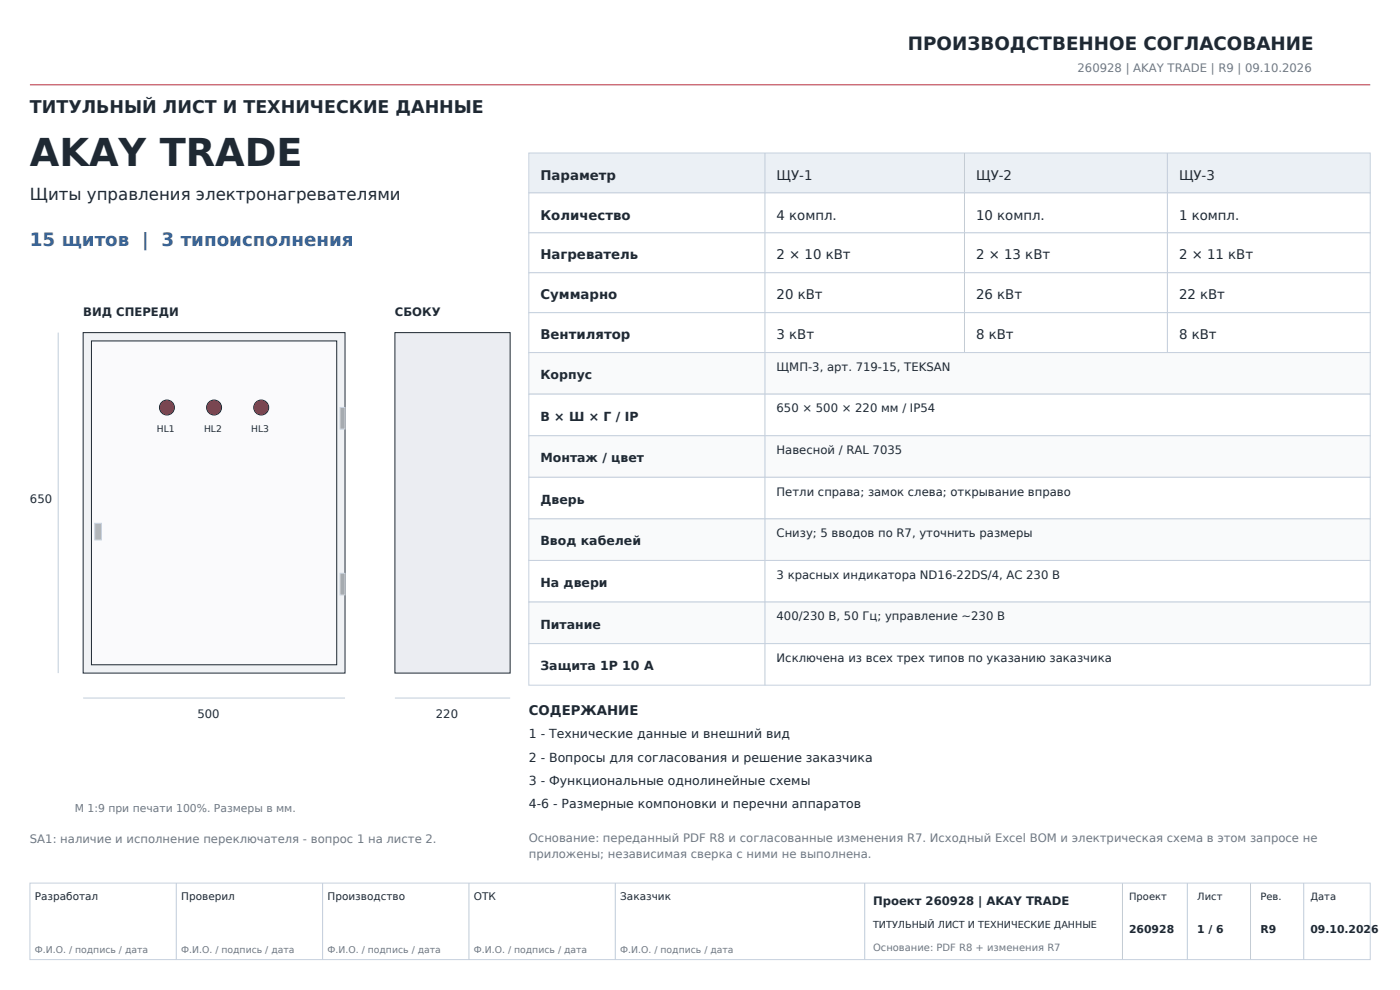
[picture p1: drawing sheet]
<svg xmlns="http://www.w3.org/2000/svg" width="297mm" height="210mm" viewBox="0 0 297 210" stroke-linecap="round" stroke-linejoin="round" font-family="sans-serif">
<defs><g id="words">
<text font-size="8.1" fill="#1f2933" x="6.3" y="35.3">AKAY TRADE</text>
<text font-size="3.9" fill="#1f2933" x="192.6" y="10.6">ПРОИЗВОДСТВЕННОЕ СОГЛАСОВАНИЕ</text>
<text font-size="3.9" fill="#33639c" x="6.3" y="52.2">15 щитов | 3 типоисполнения</text>
<text font-size="3.7" fill="#1f2933" x="6.3" y="24">ТИТУЛЬНЫЙ ЛИСТ И ТЕХНИЧЕСКИЕ ДАННЫЕ</text>
<text font-size="3.5" fill="#1f2933" x="6.3" y="42.3">Щиты управления электронагревателями</text>
<g font-size="2.8" fill="#1f2933">
<text x="114.7" y="38.1">Параметр</text>
<text x="164.7" y="38.1">ЩУ-1</text>
<text x="207.1" y="38.1">ЩУ-2</text>
<text x="250.1" y="38.1">ЩУ-3</text>
<text x="114.7" y="46.6">Количество</text>
<text x="164.7" y="46.6">4 компл.</text>
<text x="207.1" y="46.6">10 компл.</text>
<text x="250.1" y="46.6">1 компл.</text>
<text x="114.7" y="55">Нагреватель</text>
<text x="164.7" y="55">2 × 10 кВт</text>
<text x="207.1" y="55">2 × 13 кВт</text>
<text x="250.1" y="55">2 × 11 кВт</text>
<text x="114.7" y="63.5">Суммарно</text>
<text x="164.7" y="63.5">20 кВт</text>
<text x="207.1" y="63.5">26 кВт</text>
<text x="250.1" y="63.5">22 кВт</text>
<text x="114.7" y="72">Вентилятор</text>
<text x="164.7" y="72">3 кВт</text>
<text x="207.1" y="72">8 кВт</text>
<text x="250.1" y="72">8 кВт</text>
<text x="112.2" y="151.7">СОДЕРЖАНИЕ</text>
</g>
<g font-size="2.6" fill="#1f2933">
<text x="114.7" y="80.4">Корпус</text>
<text x="114.7" y="89.3">В × Ш × Г / IP</text>
<text x="114.7" y="98.1">Монтаж / цвет</text>
<text x="114.7" y="106.9">Дверь</text>
<text x="114.7" y="115.7">Ввод кабелей</text>
<text x="114.7" y="124.5">На двери</text>
<text x="114.7" y="133.3">Питание</text>
<text x="114.7" y="142.2">Защита 1P 10 A</text>
<text x="112.2" y="156.6">1 - Технические данные и внешний вид</text>
<text x="112.2" y="161.6">2 - Вопросы для согласования и решение заказчика</text>
<text x="112.2" y="166.5">3 - Функциональные однолинейные схемы</text>
<text x="112.2" y="171.4">4-6 - Размерные компоновки и перечни аппаратов</text>
</g>
<g font-size="2.5" fill="#6e7885">
<text x="228.6" y="15.2">260928 | AKAY TRADE | R9 | 09.10.2026</text>
<text x="6.3" y="178.9">SA1: наличие и исполнение переключателя - вопрос 1 на листе 2.</text>
<text x="112.2" y="178.5">Основание: переданный PDF R8 и согласованные изменения R7. Исходный Excel BOM и электрическая схема в этом запросе не</text>
<text x="112.2" y="182">приложены; независимая сверка с ними не выполнена.</text>
</g>
<g font-size="2.5" fill="#1f2933">
<text x="17.6" y="67">ВИД СПЕРЕДИ</text>
<text x="83.8" y="67">СБОКУ</text>
<text x="164.7" y="78.7">ЩМП-3, арт. 719-15, TEKSAN</text>
<text x="164.7" y="87.5">650 × 500 × 220 мм / IP54</text>
<text x="164.7" y="96.3">Навесной / RAL 7035</text>
<text x="6.3" y="106.7">650</text>
<text x="164.7" y="105.1">Петли справа; замок слева; открывание вправо</text>
<text x="164.7" y="113.9">Снизу; 5 вводов по R7, уточнить размеры</text>
<text x="164.7" y="122.8">3 красных индикатора ND16-22DS/4, AC 230 В</text>
<text x="164.7" y="131.6">400/230 В, 50 Гц; управление ~230 В</text>
<text x="164.7" y="140.4">Исключена из всех трех типов по указанию заказчика</text>
<text x="41.9" y="152.3">500</text>
<text x="92.5" y="152.3">220</text>
<text x="185.2" y="191.9">Проект 260928 | AKAY TRADE</text>
</g>
<text font-size="2.3" fill="#6e7885" x="15.9" y="172.2">М 1:9 при печати 100%. Размеры в мм.</text>
<g font-size="2.3" fill="#1f2933">
<text x="239.5" y="197.9">260928</text>
<text x="254" y="197.9">1 / 6</text>
<text x="267.4" y="197.9">R9</text>
<text x="278" y="197.9">09.10.2026</text>
</g>
<g font-size="2.2" fill="#1f2933">
<text x="7.4" y="190.9">Разработал</text>
<text x="38.5" y="190.9">Проверил</text>
<text x="69.5" y="190.9">Производство</text>
<text x="100.5" y="190.9">ОТК</text>
<text x="131.6" y="190.9">Заказчик</text>
</g>
<g font-size="2.1" fill="#1f2933">
<text x="239.5" y="190.9">Проект</text>
<text x="254" y="190.9">Лист</text>
<text x="267.4" y="190.9">Рев.</text>
<text x="278" y="190.9">Дата</text>
</g>
<text font-size="2.1" fill="#6e7885" x="185.2" y="201.8">Основание: PDF R8 + изменения R7</text>
<text font-size="2" fill="#1f2933" x="185.2" y="196.8">ТИТУЛЬНЫЙ ЛИСТ И ТЕХНИЧЕСКИЕ ДАННЫЕ</text>
<g font-size="2" fill="#6e7885">
<text x="7.4" y="202.1">Ф.И.О. / подпись / дата</text>
<text x="38.5" y="202.1">Ф.И.О. / подпись / дата</text>
<text x="69.5" y="202.1">Ф.И.О. / подпись / дата</text>
<text x="100.5" y="202.1">Ф.И.О. / подпись / дата</text>
<text x="131.6" y="202.1">Ф.И.О. / подпись / дата</text>
</g>
<g font-size="1.9" fill="#1f2933">
<text x="33.3" y="91.7">HL1</text>
<text x="43.3" y="91.7">HL2</text>
<text x="53.3" y="91.7">HL3</text>
</g>
</g></defs>
<path d="M6.3 18h284.4" fill="none" stroke="#d61c2e" stroke-width=".21"/>
<path d="M6.3 187.3h284.4v16.3h-284.4z" fill-rule="evenodd" fill="#fff" stroke="#c7d1de" stroke-width=".21"/>
<path d="M37.4 187.3v16.3M68.4 187.3v16.3M99.5 187.3v16.3M130.5 187.3v16.3M183.4 187.3v16.3M238.1 187.3v16.3M251.9 187.3v16.3M265.3 187.3v16.3M276.6 187.3v16.3" fill="none" stroke="#bfccd9" stroke-width=".21"/>
<path d="M17.6 70.6h55.6v72.2h-55.6z" fill-rule="evenodd" fill="#f0f2f5" stroke="#1f2933" stroke-width=".21"/>
<path d="M19.4 72.3h52v68.7h-52z" fill-rule="evenodd" fill="#fafafc" stroke="#1f2933" stroke-width=".21"/>
<g fill="#d61c2e" stroke="#1f2933" stroke-width=".21">
<circle cx="35.4" cy="86.4" r="1.59"/>
<circle cx="45.4" cy="86.4" r="1.59"/>
<circle cx="55.4" cy="86.4" r="1.59"/>
</g>
<path d="M20.1 111h1.4v3.5h-1.4z" fill-rule="evenodd" fill="#b3b5ba" stroke="#c7d1de" stroke-width=".21"/>
<g fill="#a6abb3" stroke="#c7d1de" stroke-width=".21">
<path d="M72.1 86.4h1.1v4.6h-1.1z" fill-rule="evenodd"/>
<path d="M72.1 121.6h1.1v4.6h-1.1z" fill-rule="evenodd"/>
</g>
<path d="M83.8 70.6h24.4v72.2h-24.4z" fill-rule="evenodd" fill="#ebedf2" stroke="#1f2933" stroke-width=".21"/>
<path d="M12.3 70.6v72.2M17.6 148.1h55.6M83.8 148.1h24.4" fill="none" stroke="#bfccd9" stroke-width=".21"/>
<path d="M112.2 32.5h178.5v8.4h-178.5z" fill-rule="evenodd" fill="#ebf0f5" stroke="#c7d1de" stroke-width=".21"/>
<path d="M162.3 32.5v8.4M204.6 32.5v8.4M247.6 32.5v8.4" fill="none" stroke="#bfccd9" stroke-width=".21"/>
<path d="M112.2 40.9h178.5v8.5h-178.5z" fill-rule="evenodd" fill="#fff" stroke="#c7d1de" stroke-width=".21"/>
<path d="M162.3 40.9v8.5M204.6 40.9v8.5M247.6 40.9v8.5" fill="none" stroke="#bfccd9" stroke-width=".21"/>
<path d="M112.2 49.4h178.5v8.5h-178.5z" fill-rule="evenodd" fill="#fff" stroke="#c7d1de" stroke-width=".21"/>
<path d="M162.3 49.4v8.5M204.6 49.4v8.5M247.6 49.4v8.5" fill="none" stroke="#bfccd9" stroke-width=".21"/>
<path d="M112.2 57.9h178.5v8.4h-178.5z" fill-rule="evenodd" fill="#fff" stroke="#c7d1de" stroke-width=".21"/>
<path d="M162.3 57.9v8.4M204.6 57.9v8.4M247.6 57.9v8.4" fill="none" stroke="#bfccd9" stroke-width=".21"/>
<path d="M112.2 66.3h178.5v8.5h-178.5z" fill-rule="evenodd" fill="#fff" stroke="#c7d1de" stroke-width=".21"/>
<path d="M162.3 66.3v8.5M204.6 66.3v8.5M247.6 66.3v8.5" fill="none" stroke="#bfccd9" stroke-width=".21"/>
<path d="M112.2 74.8h178.5v8.8h-178.5z" fill-rule="evenodd" fill="#f9fafb" stroke="#c7d1de" stroke-width=".21"/>
<path d="M162.3 74.8v8.8" fill="none" stroke="#bfccd9" stroke-width=".21"/>
<path d="M112.2 83.6h178.5v8.8h-178.5z" fill-rule="evenodd" fill="#fff" stroke="#c7d1de" stroke-width=".21"/>
<path d="M162.3 83.6v8.8" fill="none" stroke="#bfccd9" stroke-width=".21"/>
<path d="M112.2 92.4h178.5v8.8h-178.5z" fill-rule="evenodd" fill="#f9fafb" stroke="#c7d1de" stroke-width=".21"/>
<path d="M162.3 92.4v8.8" fill="none" stroke="#bfccd9" stroke-width=".21"/>
<path d="M112.2 101.2h178.5v8.9h-178.5z" fill-rule="evenodd" fill="#fff" stroke="#c7d1de" stroke-width=".21"/>
<path d="M162.3 101.2v8.9" fill="none" stroke="#bfccd9" stroke-width=".21"/>
<path d="M112.2 110.1h178.5v8.8h-178.5z" fill-rule="evenodd" fill="#f9fafb" stroke="#c7d1de" stroke-width=".21"/>
<path d="M162.3 110.1v8.8" fill="none" stroke="#bfccd9" stroke-width=".21"/>
<path d="M112.2 118.9h178.5v8.8h-178.5z" fill-rule="evenodd" fill="#fff" stroke="#c7d1de" stroke-width=".21"/>
<path d="M162.3 118.9v8.8" fill="none" stroke="#bfccd9" stroke-width=".21"/>
<path d="M112.2 127.7h178.5v8.8h-178.5z" fill-rule="evenodd" fill="#f9fafb" stroke="#c7d1de" stroke-width=".21"/>
<path d="M162.3 127.7v8.8" fill="none" stroke="#bfccd9" stroke-width=".21"/>
<path d="M112.2 136.5h178.5v8.8h-178.5z" fill-rule="evenodd" fill="#fff" stroke="#c7d1de" stroke-width=".21"/>
<path d="M162.3 136.5v8.8" fill="none" stroke="#bfccd9" stroke-width=".21"/>
<use href="#words"/>
</svg>
